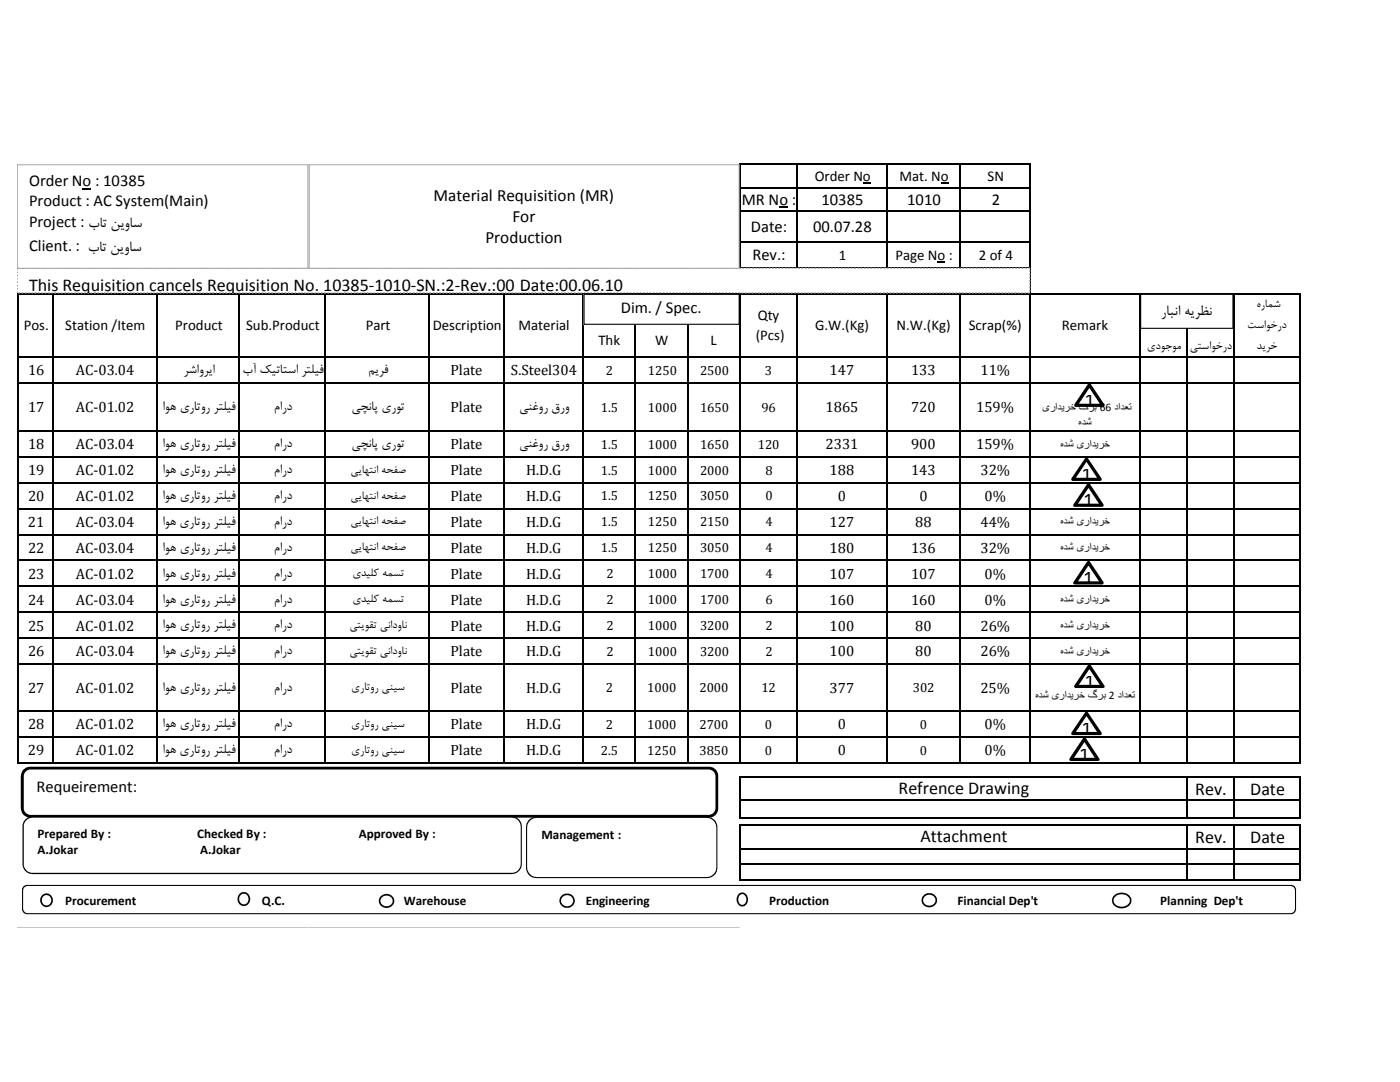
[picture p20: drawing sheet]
<svg xmlns="http://www.w3.org/2000/svg" width="279mm" height="216mm" viewBox="0 0 279 216" stroke-linecap="round" stroke-linejoin="round" font-family="sans-serif">
<defs><g id="words">
<g font-size="3.6">
<text x="5.8" y="58.1">This Requisition cancels Requisition No. 10385‐1010‐SN.:2‐Rev.:00 Date:00.06.10</text>
<text x="216.4" y="81.1">1</text>
<text x="215.8" y="95.8">1</text>
<text x="216.2" y="101">1</text>
<text x="216.2" y="116.5">1</text>
<text x="216.4" y="137.2">1</text>
<text x="215.8" y="146.6">1</text>
<text x="215.4" y="151.7">1</text>
<text x="179.3" y="158.4">Refrence Drawing</text>
<text x="238.5" y="158.6">Rev.</text>
<text x="249.5" y="158.6">Date</text>
<text x="183.7" y="168">Attachment</text>
<text x="238.5" y="168.2">Rev.</text>
<text x="249.5" y="168.2">Date</text>
</g>
<g font-size="3.4">
<text x="86.5" y="40.2">Material Requisition (MR)</text>
<text x="102.3" y="44.4">For</text>
<text x="96.9" y="48.6">Production</text>
</g>
<g font-size="3.3">
<text x="5.8" y="37.2">Order No : 10385</text>
<text x="5.8" y="41.1">Product : AC System(Main)</text>
<text x="148" y="40.9">MR No :</text>
<text x="164" y="40.9">10385</text>
<text x="181.1" y="40.9">1010</text>
<text x="197.9" y="40.9">2</text>
<text x="5.8" y="45.2">Project : بات نيواس</text>
<text x="149.9" y="46.3">Date:</text>
<text x="162.3" y="46.3">00.07.28</text>
<text x="5.8" y="50.1">Client. : بات نيواس</text>
<text x="150.2" y="51.9">Rev.:</text>
<text x="123.9" y="62.4">Dim. / Spec.</text>
<text x="231.6" y="62.8">رابان ه</text>
<text x="237.7" y="62.8">يرظن</text>
<text x="7.3" y="158">Requeirement:</text>
</g>
<g font-size="3">
<text x="162.6" y="36.1">Order No</text>
<text x="179.5" y="36.1">Mat. No</text>
<text x="197.1" y="36.1">SN</text>
<text x="167.4" y="51.8">1</text>
<text x="178.7" y="51.8">Page No :</text>
<text x="195.4" y="51.8">2 of 4</text>
<text x="4.7" y="65.9">Pos.</text>
<text x="13" y="65.9">Station /Item</text>
<text x="35" y="65.9">Product</text>
<text x="49.1" y="65.9">Sub.Product</text>
<text x="73" y="65.9">Part</text>
<text x="86.4" y="65.9">Description</text>
<text x="103.5" y="65.9">Material</text>
<text x="151.2" y="63.9">Qty</text>
<text x="162.7" y="65.9">G.W.(Kg)</text>
<text x="178.9" y="65.9">N.W.(Kg)</text>
<text x="193.3" y="65.9">Scrap(%)</text>
<text x="211.9" y="65.9">Remark</text>
<text x="119.4" y="68.8">Thk</text>
<text x="130.7" y="68.8">W</text>
<text x="141.8" y="68.8">L</text>
<text x="150.8" y="67.9">(Pcs)</text>
<text x="5.6" y="74.9">16</text>
<text x="15.2" y="74.9">AC‐03.04</text>
<text x="36.6" y="74.5">رشاور اي</text>
<text x="48.4" y="74.5">بآ كيتاتسا رتليف</text>
<text x="73.4" y="74.5">ميرف</text>
<text x="89.9" y="74.9">Plate</text>
<text x="102" y="74.9">S.Steel304</text>
<text x="165.6" y="74.9">147</text>
<text x="181.8" y="74.9">133</text>
<text x="195.7" y="74.9">11%</text>
<text x="5.6" y="82.3">17</text>
<text x="15.2" y="82.3">AC‐01.02</text>
<text x="32.4" y="81.9">اوه يراتور رتليف</text>
<text x="54.7" y="81.9">مارد</text>
<text x="70.1" y="81.9">يچان پ يروت</text>
<text x="89.9" y="82.3">Plate</text>
<text x="103.6" y="81.9">ينغور قرو</text>
<text x="164.8" y="82.3">1865</text>
<text x="181.8" y="82.3">720</text>
<text x="194.8" y="82.3">159%</text>
<text x="5.6" y="89.7">18</text>
<text x="15.2" y="89.7">AC‐03.04</text>
<text x="32.4" y="89.2">اوه يراتور رتليف</text>
<text x="54.7" y="89.2">مارد</text>
<text x="70.1" y="89.2">يچان پ يروت</text>
<text x="89.9" y="89.7">Plate</text>
<text x="103.6" y="89.2">ينغور قرو</text>
<text x="164.8" y="89.7">2331</text>
<text x="181.8" y="89.7">900</text>
<text x="194.8" y="89.7">159%</text>
<text x="5.6" y="94.8">19</text>
<text x="15.2" y="94.8">AC‐01.02</text>
<text x="32.4" y="94.4">اوه يراتور رتليف</text>
<text x="54.7" y="94.4">مارد</text>
<text x="89.9" y="94.8">Plate</text>
<text x="105" y="94.8">H.D.G</text>
<text x="165.6" y="94.8">188</text>
<text x="181.8" y="94.8">143</text>
<text x="195.7" y="94.8">32%</text>
<text x="5.6" y="100">20</text>
<text x="15.2" y="100">AC‐01.02</text>
<text x="32.4" y="99.6">اوه يراتور رتليف</text>
<text x="54.7" y="99.6">مارد</text>
<text x="89.9" y="100">Plate</text>
<text x="105" y="100">H.D.G</text>
<text x="167.2" y="100">0</text>
<text x="183.5" y="100">0</text>
<text x="196.5" y="100">0%</text>
<text x="5.6" y="105.2">21</text>
<text x="15.2" y="105.2">AC‐03.04</text>
<text x="32.4" y="104.7">اوه يراتور رتليف</text>
<text x="54.7" y="104.7">مارد</text>
<text x="89.9" y="105.2">Plate</text>
<text x="105" y="105.2">H.D.G</text>
<text x="165.6" y="105.2">127</text>
<text x="182.7" y="105.2">88</text>
<text x="195.7" y="105.2">44%</text>
<text x="5.6" y="110.3">22</text>
<text x="15.2" y="110.3">AC‐03.04</text>
<text x="32.4" y="109.9">اوه يراتور رتليف</text>
<text x="54.7" y="109.9">مارد</text>
<text x="89.9" y="110.3">Plate</text>
<text x="105" y="110.3">H.D.G</text>
<text x="165.6" y="110.3">180</text>
<text x="181.8" y="110.3">136</text>
<text x="195.7" y="110.3">32%</text>
<text x="5.6" y="115.5">23</text>
<text x="15.2" y="115.5">AC‐01.02</text>
<text x="32.4" y="115.1">اوه يراتور رتليف</text>
<text x="54.7" y="115.1">مارد</text>
<text x="89.9" y="115.5">Plate</text>
<text x="105" y="115.5">H.D.G</text>
<text x="165.6" y="115.5">107</text>
<text x="181.8" y="115.5">107</text>
<text x="196.5" y="115.5">0%</text>
<text x="5.6" y="125.8">25</text>
<text x="5.6" y="120.7">24</text>
<text x="15.2" y="125.8">AC‐01.02</text>
<text x="15.2" y="120.7">AC‐03.04</text>
<text x="32.4" y="125.4">اوه يراتور رتليف</text>
<text x="32.4" y="120.2">اوه يراتور رتليف</text>
<text x="54.7" y="125.4">مارد</text>
<text x="54.7" y="120.2">مارد</text>
<text x="89.9" y="120.6">Plate</text>
<text x="89.9" y="125.8">Plate</text>
<text x="105" y="120.6">H.D.G</text>
<text x="105" y="125.8">H.D.G</text>
<text x="165.6" y="120.6">160</text>
<text x="165.6" y="125.8">100</text>
<text x="181.8" y="120.6">160</text>
<text x="182.7" y="125.8">80</text>
<text x="195.7" y="125.8">26%</text>
<text x="196.5" y="120.6">0%</text>
<text x="5.6" y="131">26</text>
<text x="15.2" y="131">AC‐03.04</text>
<text x="32.4" y="130.6">اوه يراتور رتليف</text>
<text x="54.7" y="130.6">مارد</text>
<text x="89.9" y="131">Plate</text>
<text x="105" y="131">H.D.G</text>
<text x="165.6" y="131">100</text>
<text x="182.7" y="131">80</text>
<text x="195.7" y="131">26%</text>
<text x="32.4" y="137.8">اوه يراتور رتليف</text>
<text x="54.7" y="137.8">مارد</text>
<text x="5.6" y="138.3">27</text>
<text x="15.2" y="138.3">AC‐01.02</text>
<text x="89.9" y="138.3">Plate</text>
<text x="105" y="138.3">H.D.G</text>
<text x="165.6" y="138.3">377</text>
<text x="195.7" y="138.3">25%</text>
<text x="5.6" y="145.5">28</text>
<text x="15.2" y="145.5">AC‐01.02</text>
<text x="32.4" y="145.1">اوه يراتور رتليف</text>
<text x="54.7" y="145.1">مارد</text>
<text x="89.9" y="145.5">Plate</text>
<text x="105" y="145.5">H.D.G</text>
<text x="167.2" y="145.5">0</text>
<text x="196.5" y="145.5">0%</text>
<text x="5.6" y="150.7">29</text>
<text x="15.2" y="150.7">AC‐01.02</text>
<text x="32.4" y="150.3">اوه يراتور رتليف</text>
<text x="54.7" y="150.3">مارد</text>
<text x="89.9" y="150.7">Plate</text>
<text x="105" y="150.7">H.D.G</text>
<text x="167.2" y="150.7">0</text>
<text x="196.5" y="150.7">0%</text>
</g>
<g font-size="2.6">
<text x="248.9" y="65.5">تساوخرد</text>
<text x="250.7" y="61.3">هرامش</text>
<text x="228.9" y="69.6">يدوجوم</text>
<text x="237.5" y="69.6">يتساوخرد</text>
<text x="250.8" y="69.7">ديرخ</text>
<text x="120.9" y="74.8">2</text>
<text x="129.3" y="74.8">1250</text>
<text x="139.7" y="74.8">2500</text>
<text x="152.7" y="74.8">3</text>
<text x="119.9" y="82.1">1.5</text>
<text x="129.3" y="82.1">1000</text>
<text x="139.7" y="82.1">1650</text>
<text x="151.9" y="82.1">96</text>
<text x="119.9" y="89.5">1.5</text>
<text x="129.3" y="89.5">1000</text>
<text x="139.7" y="89.5">1650</text>
<text x="151.2" y="89.5">120</text>
<text x="69.9" y="94.3">يياهتان هحفص</text>
<text x="119.9" y="94.7">1.5</text>
<text x="129.3" y="94.7">1000</text>
<text x="139.7" y="94.7">2000</text>
<text x="152.8" y="94.7">8</text>
<text x="69.9" y="99.5">يياهتان هحفص</text>
<text x="119.9" y="99.9">1.5</text>
<text x="129.3" y="99.9">1250</text>
<text x="139.7" y="99.9">3050</text>
<text x="152.8" y="99.9">0</text>
<text x="69.9" y="104.6">يياهتان هحفص</text>
<text x="119.9" y="105">1.5</text>
<text x="129.3" y="105">1250</text>
<text x="139.7" y="105">2150</text>
<text x="152.8" y="105">4</text>
<text x="69.9" y="109.8">يياهتان هحفص</text>
<text x="119.9" y="110.2">1.5</text>
<text x="129.3" y="110.2">1250</text>
<text x="139.7" y="110.2">3050</text>
<text x="152.8" y="110.2">4</text>
<text x="70.3" y="115">يديلك همست</text>
<text x="121" y="115.4">2</text>
<text x="129.3" y="115.4">1000</text>
<text x="139.7" y="115.4">1700</text>
<text x="152.8" y="115.4">4</text>
<text x="69.7" y="125.3">يتيوقت ياندو نا</text>
<text x="70.3" y="120.1">يديلك همست</text>
<text x="121" y="120.5">2</text>
<text x="121" y="125.7">2</text>
<text x="129.3" y="120.5">1000</text>
<text x="129.3" y="125.7">1000</text>
<text x="139.7" y="120.5">1700</text>
<text x="139.7" y="125.7">3200</text>
<text x="152.8" y="120.5">6</text>
<text x="152.8" y="125.7">2</text>
<text x="69.7" y="130.5">يتيوقت ياندو نا</text>
<text x="121" y="130.9">2</text>
<text x="129.3" y="130.9">1000</text>
<text x="139.7" y="130.9">3200</text>
<text x="152.8" y="130.9">2</text>
<text x="70.1" y="137.8">يراتور ينيس</text>
<text x="120.9" y="138.1">2</text>
<text x="129.2" y="138.1">1000</text>
<text x="139.6" y="138.1">2000</text>
<text x="151.9" y="138.1">12</text>
<text x="182.2" y="138.1">302</text>
<text x="70.1" y="145">يراتور ينيس</text>
<text x="120.9" y="145.4">2</text>
<text x="129.2" y="145.4">1000</text>
<text x="139.6" y="145.4">2700</text>
<text x="152.7" y="145.4">0</text>
<text x="183.6" y="145.4">0</text>
<text x="70.1" y="150.2">يراتور ينيس</text>
<text x="119.9" y="150.6">2.5</text>
<text x="129.2" y="150.6">1250</text>
<text x="139.6" y="150.6">3850</text>
<text x="152.7" y="150.6">0</text>
<text x="183.6" y="150.6">0</text>
<text x="7.5" y="167.3">Prepared By :</text>
<text x="39.4" y="167.3">Checked By :</text>
<text x="71.6" y="167.3">Approved By :</text>
<text x="108" y="167.3">Management :</text>
<text x="7.5" y="170.5">A.Jokar</text>
<text x="39.9" y="170.5">A.Jokar</text>
<text x="13" y="180.6">Procurement</text>
<text x="52.3" y="180.6">Q.C.</text>
<text x="80.6" y="180.6">Warehouse</text>
<text x="116.9" y="180.6">Engineering</text>
<text x="153.5" y="180.6">Production</text>
<text x="191.1" y="180.6">Financial Dep't</text>
<text x="231.6" y="180.6">Planning Dep't</text>
</g>
<g font-size="2.3">
<text x="208.1" y="82">یراديرخ گرب 66 دادعت</text>
<text x="211.6" y="89.3">هدش یراديرخ</text>
<text x="215.3" y="85">هدش</text>
<text x="211.6" y="104.8">هدش یراديرخ</text>
<text x="211.6" y="110">هدش یراديرخ</text>
<text x="211.6" y="120.3">هدش یراديرخ</text>
<text x="211.6" y="125.5">هدش یراديرخ</text>
<text x="211.6" y="130.6">هدش یراديرخ</text>
<text x="206.6" y="139.5">هدش یراديرخ گرب 2 دادعت</text>
</g>
</g></defs>
<path d="M172.2 36.4h1.6v.3h-1.6zM187.8 36.4h1.6v.3h-1.6zM155.5 41.3h1.8v.2h-1.8zM187.1 52.2h1.6v.2h-1.6z" fill="#000"/>
<g fill="none" stroke="#000" stroke-width=".3">
<path d="M147.6 32.6v21M147.8 32.7h58M147.8 37.4h58M159.1 32.9v20.7M177 32.9v20.7M191.6 32.9v20.7M205.6 32.9v119.5M3.6 58.4v94M3.7 58.6h255.9M10.6 58.7v93.7M31.4 58.7v93.7M47.8 58.7v93.7"/>
<path d="M64.9 58.7v93.7M85.7 58.7v93.7M100.5 58.7v93.7M116.4 58.7v93.7M126.8 58.7v93.7M137.2 58.7v93.7M147.6 58.7v93.7M147.8 42.1h58M147.8 48.2h58M147.8 53.4h58M159.1 58.7v93.7M177 58.7v93.7"/>
<path d="M191.6 58.7v93.7M227.5 58.7v93.7M236.8 58.7v93.7M246.2 58.7v93.7M259.4 58.7v93.7M3.7 71.2h255.9M3.7 76.4h255.9M3.7 86h255.9M3.7 91.2h255.9M3.7 96.3h255.9M3.7 101.5h255.9M3.7 106.7h255.9"/>
<path d="M3.7 111.8h255.9M3.7 117h255.9M3.7 122.2h255.9M3.7 127.3h255.9M3.7 132.5h255.9M3.7 141.9h255.9M3.7 147h255.9M3.7 152.2h255.9M147.6 154.9v8.5M147.8 155h111.8M147.8 159.7h111.8M236.8 155.2v8.2"/>
<path d="M246.2 155.2v8.2M259.4 155.2v8.2M147.6 164.5v11.3M147.8 163.2h111.8M147.8 164.6h111.8M147.8 169.3h111.8M147.8 172.4h111.8M147.8 175.6h111.8M236.8 164.8v11M246.2 164.8v11M259.4 164.8v11"/>
</g>
<path d="M3.4 53.5h202.1v4.9h-202.1z" fill="#fff"/>
<path d="M3.4 58.1h.2v.3h-.2zM3.4 57.4h.2v.4h-.2zM3.4 56.8h.2v.3h-.2zM3.4 56.1h.2v.4h-.2zM3.4 55.5h.2v.3h-.2zM3.4 54.8h.2v.4h-.2zM3.4 54.2h.2v.3h-.2zM3.4 53.4v.3l.2-.2v.3h-.2zM3.8 53.4h.3v.3h-.3zM4.4 53.4h.4v.3h-.4zM5.1 53.4h.3v.3h-.3zM5.8 53.4h.3v.3h-.3zM6.4 53.4h.3v.3h-.3zM7.1 53.4h.3v.3h-.3zM7.7 53.4h.3v.3h-.3zM8.4 53.4h.3v.3h-.3zM9 53.4h.4v.3h-.4zM9.7 53.4h.3v.3h-.3zM10.3 53.4h.4v.3h-.4zM11 53.4h.3v.3h-.3zM11.6 53.4h.4v.3h-.4zM12.3 53.4h.4v.3h-.4zM13 53.4h.3v.3h-.3zM13.6 53.4h.4v.3h-.4zM14.3 53.4h.3v.3h-.3zM14.9 53.4h.4v.3h-.4zM15.6 53.4h.3v.3h-.3zM16.3 53.4h.3v.3h-.3zM16.9 53.4h.3v.3h-.3zM17.6 53.4h.3v.3h-.3zM18.2 53.4h.3v.3h-.3zM18.9 53.4h.3v.3h-.3zM19.5 53.4h.4v.3h-.4zM20.2 53.4h.3v.3h-.3zM20.8 53.4h.4v.3h-.4zM21.5 53.4h.3v.3h-.3zM22.1 53.4h.4v.3h-.4zM22.8 53.4h.4v.3h-.4zM23.5 53.4h.3v.3h-.3zM24.1 53.4h.4v.3h-.4zM24.8 53.4h.3v.3h-.3zM25.4 53.4h.4v.3h-.4zM26.1 53.4h.3v.3h-.3zM26.8 53.4h.3v.3h-.3zM27.4 53.4h.3v.3h-.3zM28.1 53.4h.3v.3h-.3zM28.7 53.4h.3v.3h-.3zM29.4 53.4h.3v.3h-.3zM30 53.4h.4v.3h-.4zM30.7 53.4h.3v.3h-.3zM31.3 53.4h.4v.3h-.4zM32 53.4h.3v.3h-.3zM32.6 53.4h.4v.3h-.4zM33.3 53.4h.4v.3h-.4zM34 53.4h.3v.3h-.3zM34.6 53.4h.4v.3h-.4zM35.3 53.4h.3v.3h-.3zM35.9 53.4h.4v.3h-.4zM36.6 53.4h.3v.3h-.3zM37.3 53.4h.3v.3h-.3zM37.9 53.4h.3v.3h-.3zM38.6 53.4h.3v.3h-.3zM39.2 53.4h.3v.3h-.3zM39.9 53.4h.3v.3h-.3zM40.5 53.4h.4v.3h-.4zM41.2 53.4h.3v.3h-.3zM41.8 53.4h.4v.3h-.4zM42.5 53.4h.3v.3h-.3zM43.1 53.4h.4v.3h-.4zM43.8 53.4h.4v.3h-.4zM44.4 53.4h.4v.3h-.4zM45.1 53.4h.4v.3h-.4zM45.8 53.4h.3v.3h-.3zM46.4 53.4h.4v.3h-.4zM47.1 53.4h.3v.3h-.3zM47.8 53.4h.3v.3h-.3zM48.4 53.4h.3v.3h-.3zM49.1 53.4h.3v.3h-.3zM49.7 53.4h.3v.3h-.3zM50.4 53.4h.3v.3h-.3zM51 53.4h.4v.3h-.4zM51.7 53.4h.3v.3h-.3zM52.3 53.4h.4v.3h-.4zM53 53.4h.3v.3h-.3zM53.6 53.4h.4v.3h-.4zM54.3 53.4h.4v.3h-.4zM54.9 53.4h.4v.3h-.4zM55.6 53.4h.4v.3h-.4zM56.3 53.4h.3v.3h-.3zM56.9 53.4h.4v.3h-.4zM57.6 53.4h.3v.3h-.3zM58.3 53.4h.3v.3h-.3zM58.9 53.4h.3v.3h-.3zM59.6 53.4h.3v.3h-.3zM60.2 53.4h.3v.3h-.3zM60.9 53.4h.3v.3h-.3zM61.5 53.4h.3v.3h-.3zM62.2 53.4h.3v.3h-.3zM62.8 53.4h.4v.3h-.4zM63.5 53.4h.3v.3h-.3zM64.1 53.4h.4v.3h-.4zM64.8 53.4h.4v.3h-.4zM65.4 53.4h.4v.3h-.4zM66.1 53.4h.4v.3h-.4zM66.8 53.4h.3v.3h-.3zM67.4 53.4h.4v.3h-.4zM68.1 53.4h.3v.3h-.3zM68.7 53.4h.4v.3h-.4zM69.4 53.4h.3v.3h-.3zM70.1 53.4h.3v.3h-.3zM70.7 53.4h.3v.3h-.3zM71.4 53.4h.3v.3h-.3zM72 53.4h.3v.3h-.3zM72.7 53.4h.3v.3h-.3zM73.3 53.4h.4v.3h-.4zM74 53.4h.3v.3h-.3zM74.6 53.4h.4v.3h-.4zM75.3 53.4h.3v.3h-.3zM75.9 53.4h.4v.3h-.4zM76.6 53.4h.4v.3h-.4zM77.3 53.4h.3v.3h-.3zM77.9 53.4h.4v.3h-.4zM78.6 53.4h.3v.3h-.3zM79.2 53.4h.4v.3h-.4zM79.9 53.4h.3v.3h-.3zM80.6 53.4h.3v.3h-.3zM81.2 53.4h.3v.3h-.3zM81.9 53.4h.3v.3h-.3zM82.5 53.4h.3v.3h-.3zM83.2 53.4h.3v.3h-.3zM83.8 53.4h.4v.3h-.4zM84.5 53.4h.3v.3h-.3zM85.1 53.4h.4v.3h-.4zM85.8 53.4h.3v.3h-.3zM86.4 53.4h.4v.3h-.4zM87.1 53.4h.4v.3h-.4zM87.8 53.4h.3v.3h-.3zM88.4 53.4h.4v.3h-.4zM89.1 53.4h.3v.3h-.3zM89.7 53.4h.4v.3h-.4zM90.4 53.4h.3v.3h-.3zM91.1 53.4h.3v.3h-.3zM91.7 53.4h.3v.3h-.3zM92.4 53.4h.3v.3h-.3zM93 53.4h.3v.3h-.3zM93.7 53.4h.3v.3h-.3zM94.3 53.4h.4v.3h-.4zM95 53.4h.3v.3h-.3zM95.6 53.4h.4v.3h-.4zM96.3 53.4h.3v.3h-.3zM96.9 53.4h.4v.3h-.4zM97.6 53.4h.4v.3h-.4zM98.3 53.4h.3v.3h-.3zM98.9 53.4h.4v.3h-.4zM99.6 53.4h.3v.3h-.3zM100.2 53.4h.4v.3h-.4zM100.9 53.4h.3v.3h-.3zM101.6 53.4h.3v.3h-.3zM102.2 53.4h.3v.3h-.3zM102.9 53.4h.3v.3h-.3zM103.5 53.4h.3v.3h-.3zM104.2 53.4h.3v.3h-.3zM104.8 53.4h.4v.3h-.4zM105.5 53.4h.3v.3h-.3zM106.1 53.4h.4v.3h-.4zM106.8 53.4h.3v.3h-.3zM107.4 53.4h.4v.3h-.4zM108.1 53.4h.4v.3h-.4zM108.8 53.4h.3v.3h-.3zM109.4 53.4h.4v.3h-.4zM110.1 53.4h.3v.3h-.3zM110.7 53.4h.4v.3h-.4zM111.4 53.4h.3v.3h-.3zM112.1 53.4h.3v.3h-.3zM112.7 53.4h.3v.3h-.3zM113.4 53.4h.3v.3h-.3zM114 53.4h.3v.3h-.3zM114.7 53.4h.3v.3h-.3zM115.3 53.4h.4v.3h-.4zM116 53.4h.3v.3h-.3zM116.6 53.4h.4v.3h-.4zM117.3 53.4h.3v.3h-.3zM117.9 53.4h.4v.3h-.4zM118.6 53.4h.4v.3h-.4zM119.3 53.4h.3v.3h-.3zM119.9 53.4h.4v.3h-.4zM120.6 53.4h.3v.3h-.3zM121.2 53.4h.4v.3h-.4zM121.9 53.4h.3v.3h-.3zM122.6 53.4h.3v.3h-.3zM123.2 53.4h.3v.3h-.3zM123.9 53.4h.3v.3h-.3zM124.5 53.4h.3v.3h-.3zM125.2 53.4h.3v.3h-.3zM125.8 53.4h.4v.3h-.4zM126.5 53.4h.3v.3h-.3zM127.1 53.4h.4v.3h-.4zM127.8 53.4h.3v.3h-.3zM128.4 53.4h.4v.3h-.4zM129.1 53.4h.4v.3h-.4zM129.8 53.4h.3v.3h-.3zM130.4 53.4h.4v.3h-.4zM131.1 53.4h.3v.3h-.3zM131.7 53.4h.4v.3h-.4zM132.4 53.4h.3v.3h-.3zM133.1 53.4h.3v.3h-.3zM133.7 53.4h.3v.3h-.3zM134.4 53.4h.3v.3h-.3zM135 53.4h.3v.3h-.3zM135.7 53.4h.3v.3h-.3zM136.3 53.4h.4v.3h-.4zM137 53.4h.3v.3h-.3zM137.6 53.4h.4v.3h-.4zM138.3 53.4h.3v.3h-.3zM138.9 53.4h.4v.3h-.4zM139.6 53.4h.4v.3h-.4zM140.3 53.4h.3v.3h-.3zM140.9 53.4h.4v.3h-.4zM141.6 53.4h.3v.3h-.3zM142.2 53.4h.4v.3h-.4zM142.9 53.4h.3v.3h-.3zM143.6 53.4h.3v.3h-.3zM144.2 53.4h.3v.3h-.3zM144.9 53.4h.3v.3h-.3zM145.5 53.4h.3v.3h-.3zM146.2 53.4h.3v.3h-.3zM146.8 53.4h.4v.3h-.4zM147.5 53.4h.3v.3h-.3zM148.1 53.4h.4v.3h-.4zM148.8 53.4h.3v.3h-.3zM149.4 53.4h.4v.3h-.4zM150.1 53.4h.4v.3h-.4zM150.7 53.4h.4v.3h-.4zM151.4 53.4h.4v.3h-.4zM152.1 53.4h.3v.3h-.3zM152.7 53.4h.4v.3h-.4zM153.4 53.4h.3v.3h-.3zM154.1 53.4h.3v.3h-.3zM154.7 53.4h.3v.3h-.3zM155.4 53.4h.3v.3h-.3zM156 53.4h.3v.3h-.3zM156.7 53.4h.3v.3h-.3zM157.3 53.4h.3v.3h-.3zM158 53.4h.3v.3h-.3zM158.6 53.4h.4v.3h-.4zM159.3 53.4h.3v.3h-.3zM159.9 53.4h.4v.3h-.4zM160.6 53.4h.4v.3h-.4zM161.2 53.4h.4v.3h-.4zM161.9 53.4h.4v.3h-.4zM162.6 53.4h.3v.3h-.3zM163.2 53.4h.4v.3h-.4zM163.9 53.4h.3v.3h-.3zM164.5 53.4h.4v.3h-.4zM165.2 53.4h.3v.3h-.3zM165.9 53.4h.3v.3h-.3zM166.5 53.4h.3v.3h-.3zM167.2 53.4h.3v.3h-.3zM167.8 53.4h.3v.3h-.3zM168.5 53.4h.3v.3h-.3zM169.1 53.4h.4v.3h-.4zM169.8 53.4h.3v.3h-.3zM170.4 53.4h.4v.3h-.4zM171.1 53.4h.3v.3h-.3zM171.7 53.4h.4v.3h-.4zM172.4 53.4h.4v.3h-.4zM173.1 53.4h.3v.3h-.3zM173.7 53.4h.4v.3h-.4zM174.4 53.4h.3v.3h-.3zM175 53.4h.4v.3h-.4zM175.7 53.4h.3v.3h-.3zM176.4 53.4h.3v.3h-.3zM177 53.4h.3v.3h-.3zM177.7 53.4h.3v.3h-.3zM178.3 53.4h.3v.3h-.3zM179 53.4h.3v.3h-.3zM179.6 53.4h.4v.3h-.4zM180.3 53.4h.3v.3h-.3zM180.9 53.4h.4v.3h-.4zM181.6 53.4h.3v.3h-.3zM182.2 53.4h.4v.3h-.4zM182.9 53.4h.4v.3h-.4zM183.6 53.4h.3v.3h-.3zM184.2 53.4h.4v.3h-.4zM184.9 53.4h.3v.3h-.3zM185.5 53.4h.4v.3h-.4zM186.2 53.4h.3v.3h-.3zM186.9 53.4h.3v.3h-.3zM187.5 53.4h.3v.3h-.3zM188.2 53.4h.3v.3h-.3zM188.8 53.4h.3v.3h-.3zM189.5 53.4h.3v.3h-.3zM190.1 53.4h.4v.3h-.4zM190.8 53.4h.3v.3h-.3zM191.4 53.4h.4v.3h-.4zM192.1 53.4h.3v.3h-.3zM192.7 53.4h.4v.3h-.4zM193.4 53.4h.4v.3h-.4zM194.1 53.4h.3v.3h-.3zM194.7 53.4h.4v.3h-.4zM195.4 53.4h.3v.3h-.3zM196 53.4h.4v.3h-.4zM196.7 53.4h.3v.3h-.3zM197.4 53.4h.3v.3h-.3zM198 53.4h.3v.3h-.3zM198.7 53.4h.3v.3h-.3zM199.3 53.4h.3v.3h-.3zM200 53.4h.3v.3h-.3zM200.6 53.4h.4v.3h-.4zM201.3 53.4h.3v.3h-.3zM201.9 53.4h.4v.3h-.4zM202.6 53.4h.3v.3h-.3zM203.2 53.4h.4v.3h-.4zM203.9 53.4h.4v.3h-.4zM204.6 53.4h.3v.3h-.3zM205.2 53.4h.4l.1 .2-.3-.1 .1 .2h-.3zM205.4 53.9h.3v.3h-.3zM205.4 54.6h.3v.3h-.3zM205.4 55.2h.3v.3h-.3zM205.4 55.9h.3v.3h-.3zM205.4 56.5h.3v.4h-.3zM205.4 57.2h.3v.3h-.3zM205.4 57.8h.3v.4h-.3zM205.1 58.3h.3v.3h-.3zM204.5 58.3h.3v.3h-.3zM203.8 58.3h.3v.3h-.3zM203.2 58.3h.3v.3h-.3zM202.5 58.3h.3v.3h-.3zM201.8 58.3h.3v.3h-.3zM201.2 58.3h.3v.3h-.3zM200.5 58.3h.3v.3h-.3zM199.9 58.3h.3v.3h-.3zM199.2 58.3h.3v.3h-.3zM198.5 58.3h.4v.3h-.4zM197.9 58.3h.3v.3h-.3zM197.2 58.3h.4v.3h-.4zM196.6 58.3h.3v.3h-.3zM195.9 58.3h.4v.3h-.4zM195.3 58.3h.3v.3h-.3zM194.6 58.3h.3v.3h-.3zM194 58.3h.3v.3h-.3zM193.3 58.3h.3v.3h-.3zM192.7 58.3h.3v.3h-.3zM192 58.3h.3v.3h-.3zM191.3 58.3h.3v.3h-.3zM190.7 58.3h.3v.3h-.3zM190 58.3h.3v.3h-.3zM189.4 58.3h.3v.3h-.3zM188.7 58.3h.3v.3h-.3zM188 58.3h.4v.3h-.4zM187.4 58.3h.3v.3h-.3zM186.7 58.3h.4v.3h-.4zM186.1 58.3h.3v.3h-.3zM185.4 58.3h.4v.3h-.4zM184.8 58.3h.3v.3h-.3zM184.1 58.3h.3v.3h-.3zM183.5 58.3h.3v.3h-.3zM182.8 58.3h.3v.3h-.3zM182.2 58.3h.3v.3h-.3zM181.5 58.3h.3v.3h-.3zM180.8 58.3h.3v.3h-.3zM180.2 58.3h.3v.3h-.3zM179.5 58.3h.3v.3h-.3zM178.9 58.3h.3v.3h-.3zM178.2 58.3h.3v.3h-.3zM177.5 58.3h.4v.3h-.4zM176.9 58.3h.3v.3h-.3zM176.2 58.3h.4v.3h-.4zM175.6 58.3h.3v.3h-.3zM174.9 58.3h.4v.3h-.4zM174.3 58.3h.3v.3h-.3zM173.6 58.3h.3v.3h-.3zM173 58.3h.3v.3h-.3zM172.3 58.3h.3v.3h-.3zM171.7 58.3h.3v.3h-.3zM171 58.3h.3v.3h-.3zM170.3 58.3h.3v.3h-.3zM169.7 58.3h.3v.3h-.3zM169 58.3h.3v.3h-.3zM168.4 58.3h.3v.3h-.3zM167.7 58.3h.3v.3h-.3zM167 58.3h.4v.3h-.4zM166.4 58.3h.3v.3h-.3zM165.7 58.3h.4v.3h-.4zM165.1 58.3h.3v.3h-.3zM164.4 58.3h.4v.3h-.4zM163.8 58.3h.3v.3h-.3zM163.1 58.3h.3v.3h-.3zM162.5 58.3h.3v.3h-.3zM161.8 58.3h.3v.3h-.3zM161.2 58.3h.3v.3h-.3zM160.5 58.3h.3v.3h-.3zM159.9 58.3h.2v.3h-.2zM159.2 58.3h.3v.3h-.3zM158.5 58.3h.3v.3h-.3zM157.9 58.3h.3v.3h-.3zM157.2 58.3h.3v.3h-.3zM156.5 58.3h.4v.3h-.4zM155.9 58.3h.3v.3h-.3zM155.2 58.3h.4v.3h-.4zM154.6 58.3h.3v.3h-.3zM153.9 58.3h.4v.3h-.4zM153.3 58.3h.3v.3h-.3zM152.6 58.3h.4v.3h-.4zM152 58.3h.3v.3h-.3zM151.3 58.3h.3v.3h-.3zM150.7 58.3h.3v.3h-.3zM150 58.3h.3v.3h-.3zM149.4 58.3h.2v.3h-.2zM148.7 58.3h.3v.3h-.3zM148 58.3h.3v.3h-.3zM147.4 58.3h.3v.3h-.3zM146.7 58.3h.3v.3h-.3zM146 58.3h.4v.3h-.4zM145.4 58.3h.3v.3h-.3zM144.7 58.3h.4v.3h-.4zM144.1 58.3h.3v.3h-.3zM143.4 58.3h.4v.3h-.4zM142.8 58.3h.3v.3h-.3zM142.1 58.3h.4v.3h-.4zM141.5 58.3h.3v.3h-.3zM140.8 58.3h.3v.3h-.3zM140.2 58.3h.3v.3h-.3zM139.5 58.3h.3v.3h-.3zM138.9 58.3h.2v.3h-.2zM138.2 58.3h.3v.3h-.3zM137.5 58.3h.3v.3h-.3zM136.9 58.3h.3v.3h-.3zM136.2 58.3h.3v.3h-.3zM135.6 58.3h.3v.3h-.3zM134.9 58.3h.3v.3h-.3zM134.2 58.3h.4v.3h-.4zM133.6 58.3h.3v.3h-.3zM132.9 58.3h.4v.3h-.4zM132.3 58.3h.3v.3h-.3zM131.6 58.3h.4v.3h-.4zM131 58.3h.3v.3h-.3zM130.3 58.3h.3v.3h-.3zM129.7 58.3h.3v.3h-.3zM129 58.3h.3v.3h-.3zM128.4 58.3h.3v.3h-.3zM127.7 58.3h.3v.3h-.3zM127 58.3h.3v.3h-.3zM126.4 58.3h.3v.3h-.3zM125.7 58.3h.3v.3h-.3zM125.1 58.3h.3v.3h-.3zM124.4 58.3h.3v.3h-.3zM123.7 58.3h.4v.3h-.4zM123.1 58.3h.3v.3h-.3zM122.4 58.3h.4v.3h-.4zM121.8 58.3h.3v.3h-.3zM121.1 58.3h.4v.3h-.4zM120.5 58.3h.3v.3h-.3zM119.8 58.3h.3v.3h-.3zM119.2 58.3h.3v.3h-.3zM118.5 58.3h.3v.3h-.3zM117.9 58.3h.3v.3h-.3zM117.2 58.3h.3v.3h-.3zM116.5 58.3h.3v.3h-.3zM115.9 58.3h.3v.3h-.3zM115.2 58.3h.3v.3h-.3zM114.6 58.3h.3v.3h-.3zM113.9 58.3h.3v.3h-.3zM113.2 58.3h.4v.3h-.4zM112.6 58.3h.3v.3h-.3zM111.9 58.3h.4v.3h-.4zM111.3 58.3h.3v.3h-.3zM110.6 58.3h.4v.3h-.4zM110 58.3h.3v.3h-.3zM109.3 58.3h.3v.3h-.3zM108.7 58.3h.3v.3h-.3zM108 58.3h.3v.3h-.3zM107.4 58.3h.3v.3h-.3zM106.7 58.3h.3v.3h-.3zM106 58.3h.3v.3h-.3zM105.4 58.3h.3v.3h-.3zM104.7 58.3h.3v.3h-.3zM104.1 58.3h.3v.3h-.3zM103.4 58.3h.3v.3h-.3zM102.7 58.3h.4v.3h-.4zM102.1 58.3h.3v.3h-.3zM101.4 58.3h.4v.3h-.4zM100.8 58.3h.3v.3h-.3zM100.1 58.3h.4v.3h-.4zM99.5 58.3h.3v.3h-.3zM98.8 58.3h.3v.3h-.3zM98.2 58.3h.3v.3h-.3zM97.5 58.3h.3v.3h-.3zM96.9 58.3h.3v.3h-.3zM96.2 58.3h.3v.3h-.3zM95.5 58.3h.3v.3h-.3zM94.9 58.3h.3v.3h-.3zM94.2 58.3h.3v.3h-.3zM93.6 58.3h.3v.3h-.3zM92.9 58.3h.3v.3h-.3zM92.2 58.3h.4v.3h-.4zM91.6 58.3h.3v.3h-.3zM90.9 58.3h.4v.3h-.4zM90.3 58.3h.3v.3h-.3zM89.6 58.3h.4v.3h-.4zM89 58.3h.3v.3h-.3zM88.3 58.3h.3v.3h-.3zM87.7 58.3h.3v.3h-.3zM87 58.3h.3v.3h-.3zM86.4 58.3h.3v.3h-.3zM85.7 58.3h.3v.3h-.3zM85 58.3h.3v.3h-.3zM84.4 58.3h.3v.3h-.3zM83.7 58.3h.3v.3h-.3zM83.1 58.3h.3v.3h-.3zM82.4 58.3h.3v.3h-.3zM81.7 58.3h.4v.3h-.4zM81.1 58.3h.3v.3h-.3zM80.4 58.3h.4v.3h-.4zM79.8 58.3h.3v.3h-.3zM79.1 58.3h.4v.3h-.4zM78.5 58.3h.3v.3h-.3zM77.8 58.3h.3v.3h-.3zM77.2 58.3h.3v.3h-.3zM76.5 58.3h.3v.3h-.3zM75.9 58.3h.3v.3h-.3zM75.2 58.3h.3v.3h-.3zM74.5 58.3h.3v.3h-.3zM73.9 58.3h.3v.3h-.3zM73.2 58.3h.3v.3h-.3zM72.6 58.3h.3v.3h-.3zM71.9 58.3h.3v.3h-.3zM71.2 58.3h.4v.3h-.4zM70.6 58.3h.3v.3h-.3zM69.9 58.3h.4v.3h-.4zM69.3 58.3h.3v.3h-.3zM68.6 58.3h.4v.3h-.4zM68 58.3h.3v.3h-.3zM67.3 58.3h.3v.3h-.3zM66.7 58.3h.3v.3h-.3zM66 58.3h.3v.3h-.3zM65.4 58.3h.3v.3h-.3zM64.7 58.3h.3v.3h-.3zM64.1 58.3h.2v.3h-.2zM63.4 58.3h.3v.3h-.3zM62.7 58.3h.3v.3h-.3zM62.1 58.3h.3v.3h-.3zM61.4 58.3h.3v.3h-.3zM60.7 58.3h.4v.3h-.4zM60.1 58.3h.3v.3h-.3zM59.4 58.3h.4v.3h-.4zM58.8 58.3h.3v.3h-.3zM58.1 58.3h.4v.3h-.4zM57.5 58.3h.3v.3h-.3zM56.8 58.3h.3v.3h-.3zM56.2 58.3h.3v.3h-.3zM55.5 58.3h.3v.3h-.3zM54.9 58.3h.3v.3h-.3zM54.2 58.3h.3v.3h-.3zM53.6 58.3h.2v.3h-.2zM52.9 58.3h.3v.3h-.3zM52.2 58.3h.3v.3h-.3zM51.6 58.3h.3v.3h-.3zM50.9 58.3h.3v.3h-.3zM50.2 58.3h.4v.3h-.4zM49.6 58.3h.3v.3h-.3zM48.9 58.3h.4v.3h-.4zM48.3 58.3h.3v.3h-.3zM47.6 58.3h.4v.3h-.4zM47 58.3h.3v.3h-.3zM46.3 58.3h.4v.3h-.4zM45.7 58.3h.3v.3h-.3zM45 58.3h.3v.3h-.3zM44.4 58.3h.3v.3h-.3zM43.7 58.3h.3v.3h-.3zM43.1 58.3h.2v.3h-.2zM42.4 58.3h.3v.3h-.3zM41.7 58.3h.3v.3h-.3zM41.1 58.3h.3v.3h-.3zM40.4 58.3h.3v.3h-.3zM39.8 58.3h.3v.3h-.3zM39.1 58.3h.3v.3h-.3zM38.4 58.3h.4v.3h-.4zM37.8 58.3h.3v.3h-.3zM37.1 58.3h.4v.3h-.4zM36.5 58.3h.3v.3h-.3zM35.8 58.3h.4v.3h-.4zM35.2 58.3h.3v.3h-.3zM34.5 58.3h.3v.3h-.3zM33.9 58.3h.3v.3h-.3zM33.2 58.3h.3v.3h-.3zM32.6 58.3h.3v.3h-.3zM31.9 58.3h.3v.3h-.3zM31.2 58.3h.3v.3h-.3zM30.6 58.3h.3v.3h-.3zM29.9 58.3h.3v.3h-.3zM29.3 58.3h.3v.3h-.3zM28.6 58.3h.3v.3h-.3zM27.9 58.3h.4v.3h-.4zM27.3 58.3h.3v.3h-.3zM26.6 58.3h.4v.3h-.4zM26 58.3h.3v.3h-.3zM25.3 58.3h.4v.3h-.4zM24.7 58.3h.3v.3h-.3zM24 58.3h.3v.3h-.3zM23.4 58.3h.3v.3h-.3zM22.7 58.3h.3v.3h-.3zM22.1 58.3h.3v.3h-.3zM21.4 58.3h.3v.3h-.3zM20.7 58.3h.3v.3h-.3zM20.1 58.3h.3v.3h-.3zM19.4 58.3h.3v.3h-.3zM18.8 58.3h.3v.3h-.3zM18.1 58.3h.3v.3h-.3zM17.4 58.3h.4v.3h-.4zM16.8 58.3h.3v.3h-.3zM16.1 58.3h.4v.3h-.4zM15.5 58.3h.3v.3h-.3zM14.8 58.3h.4v.3h-.4zM14.2 58.3h.3v.3h-.3zM13.5 58.3h.3v.3h-.3zM12.9 58.3h.3v.3h-.3zM12.2 58.3h.3v.3h-.3zM11.6 58.3h.3v.3h-.3zM10.9 58.3h.3v.3h-.3zM10.2 58.3h.3v.3h-.3zM9.6 58.3h.3v.3h-.3zM8.9 58.3h.3v.3h-.3zM8.3 58.3h.3v.3h-.3zM7.6 58.3h.3v.3h-.3zM6.9 58.3h.4v.3h-.4zM6.3 58.3h.3v.3h-.3zM5.6 58.3h.4v.3h-.4zM5 58.3h.3v.3h-.3zM4.3 58.3h.4v.3h-.4zM3.7 58.3h.3v.3h-.3z" fill="#a6a6a6"/>
<path d="M3.4 32.9h58v20.6h-58z" fill="#fff"/>
<path d="M3.4 32.8h58.1v20.8h-58.1zM3.4 33l.2-.1v20.6l-.2-.1h58l-.1 .1v-20.6l.1 .1z" fill="#a6a6a6"/>
<path d="M16.5 37.5h1.7v.3h-1.7z" fill="#000"/>
<path d="M61.7 32.9h85.8v20.6h-85.8z" fill="#fff"/>
<path d="M61.6 32.8h85.9l.1 .1v20.6l-.1 .1h-85.8zM61.7 33l.1-.1v20.6l-.1-.1h85.8l-.1 .1v-20.6l.1 .1z" fill="#a6a6a6"/>
<path d="M227.6 58.7h18.4v6.8h-18.4z" fill="#fff"/>
<path d="M227.5 58.6h18.5l.2 .1-.1 6.9h-18.5l-.1-.1zM227.6 58.8l.2-.1v6.8l-.2-.1h18.4v.1v-6.8v.1z" fill="#000"/>
<path d="M116.5 58.7h31v6h-31z" fill="#fff"/>
<path d="M116.5 58.6h31l.1 .1v6l-31.1 .1-.1-.1zM116.5 58.8l.2-.1v6l-.2-.1h31l-.1 .1v-6l.1 .1z" fill="#000"/>
<path d="M4.9 153.7l.7-.4 .5-.1h135.4a1.57 1.57 0 0 1 1.5 1.7v6.4a1.54 1.54 0 0 1-1.5 1.6h-135.4a1.58 1.58 0 0 1-1.7-1.6v-6.4l.1-.5z" fill-rule="evenodd" fill="#fff"/>
<path d="M4.7 153.5l.6-.4 .5-.1h136.1a1.84 1.84 0 0 1 1.4 1.5v7.2a1.84 1.84 0 0 1-1.4 1.4h-136.2a1.74 1.74 0 0 1-1.5-1.4l-.1-6.8 .2-.8zM5.2 153.9l-.5 .7v6.9l.6 .9 .6 .2h135.7l.8-.4 .4-.8v-6.7l-.4-.7-.8-.5h-135.7z" fill="#000"/>
<path d="M5.2 163.6l.8-.5 .5-.1h95.7a1.86 1.86 0 0 1 1.8 1.9v7.5a1.86 1.86 0 0 1-1.8 1.9h-95.7a1.89 1.89 0 0 1-1.9-1.9v-7.5l.1-.5z" fill-rule="evenodd" fill="#fff"/>
<path d="M5 163.5l.7-.4 .6-.2h95.9a1.91 1.91 0 0 1 1.9 1.8v7.9a2.05 2.05 0 0 1-1.9 1.8h-95.7l-1.1-.3a1.77 1.77 0 0 1-.9-1.7v-7.7l.2-.7zM5.2 163.7l-.5 .8v8.3l.5 .9 .6 .3 .5 .2h96l.6-.2 .5-.3 .4-.8 .1-.5v-7.8l-.3-.6-.5-.6-.9-.2h-95.7l-.9 .2z" fill="#000"/>
<path d="M105.7 163.7l.9-.6h.5h34a2.02 2.02 0 0 1 1.9 2v8a1.99 1.99 0 0 1-1.9 2h-34a2.02 2.02 0 0 1-2-2v-8v-.5z" fill-rule="evenodd" fill="#fff"/>
<path d="M105.6 163.6l.3-.3 1-.3h34.4a2.05 2.05 0 0 1 1.9 1.9v8.4l-.4 1a2.3 2.3 0 0 1-1.5 .9h-34.4l-1-.3a2.05 2.05 0 0 1-.9-1.8v-8.2l.1-.6zM105.7 163.8l-.4 .8-.1 .5v8l.3 1.1 .5 .5 .6 .2 34.5 .1 1-.3 .8-1v-9l-.5-.9-.8-.5-34.5-.1-.6 .1z" fill="#000"/>
<path d="M4.8 176.9l.7-.2h252.1a.92 .92 0 0 1 .9 .9v3.8a.89 .89 0 0 1-.9 .9h-252.1a.92 .92 0 0 1-1-.9v-3.8z" fill-rule="evenodd" fill="#fff"/>
<path d="M4.6 177l.6-.4h252.7l.3 .1 .5 .7v4.2a1.03 1.03 0 0 1-.8 .8h-252.7l-.6-.4-.2-.4v-4.2zM4.9 177l-.3 .6v3.8l.3 .6 .6 .2h252.3a.81 .81 0 0 0 .6-.8v-3.8l-.2-.6-.6-.2h-252.1z" fill="#000"/>
<path d="M8.6 178.7a1.14 1.14 0 0 1 1.8 .9 1.14 1.14 0 0 1-1.8 1 1.26 1.26 0 0 1 0-1.9z" fill-rule="evenodd" fill="#fff"/>
<path d="M8.4 178.6a1.23 1.23 0 0 1 1.9 .3 1.3 1.3 0 0 1-.3 1.8 1.3 1.3 0 0 1-1.8-.3l-.2-.8 .1-.5zM8.6 178.9l-.3 .6v.3l.3 .6 .5 .3 .7-.2 .4-.8-.3-.8-.4-.3h-.4z" fill="#000"/>
<path d="M48 178.4a1.18 1.18 0 0 1 1.8 1 1.18 1.18 0 0 1-1.8 1 1.33 1.33 0 0 1 0-2z" fill-rule="evenodd" fill="#fff"/>
<path d="M47.8 178.4l.3-.3 .6-.1a1.35 1.35 0 0 1 1.2 1.7 1.35 1.35 0 0 1-1.9 .9 1.47 1.47 0 0 1-.2-2.2zM48 178.6l-.3 .8 .2 .6 .6 .5 .7-.2 .3-.5 .1-.4-.2-.6-.2-.3-.5-.2z" fill="#000"/>
<path d="M76 179a1.34 1.34 0 0 1 1.9-.3 1.34 1.34 0 0 1 .4 1.8 1.34 1.34 0 0 1-1.9 .3 1.34 1.34 0 0 1-.4-1.8z" fill-rule="evenodd" fill="#fff"/>
<path d="M76 178.8a1.47 1.47 0 0 1 2.3 0 1.47 1.47 0 0 1-.5 2.3 1.46 1.46 0 0 1-1.9-.4 1.46 1.46 0 0 1 .1-1.9zM76.3 179l-.3 .4-.1 .4 .4 .8 .9 .2 .8-.2 .4-.6v-.5l-.4-.5-.9-.3z" fill="#000"/>
<path d="M222.6 178.7a1.9 1.9 0 0 1 3 1 1.84 1.84 0 0 1-1.8 1.4 1.84 1.84 0 0 1-1.8-1.4l.1-.4z" fill-rule="evenodd" fill="#fff"/>
<path d="M222.2 178.8a2.27 2.27 0 0 1 3.3 0 1.67 1.67 0 0 1-.2 1.9 1.67 1.67 0 0 1-1.8 .5l-.4-.1a1.48 1.48 0 0 1-.9-2.3zM222.5 179l-.3 .7 .1 .5 .9 .6h1.3l.9-.6 .1-.5-.1-.5-.9-.7h-1.3z" fill="#000"/>
<circle cx="113.1" cy="179.7" r="1.33" fill="#fff"/>
<path d="M111.6 179.7a1.5 1.5 0 0 1 3 0 1.5 1.5 0 0 1-3 0zM112.3 178.9l-.3 .6v.5l.5 .6 1 .2 .7-.5 .2-.8-.5-.7-.7-.2z" fill="#000"/>
<path d="M184.3 178.9a1.35 1.35 0 0 1 1.9-.3 1.35 1.35 0 0 1 .4 1.8 1.35 1.35 0 0 1-1.9 .3 1.35 1.35 0 0 1-.4-1.8z" fill-rule="evenodd" fill="#fff"/>
<path d="M184.4 178.6l.7-.4h.7a1.46 1.46 0 0 1 1.1 2.1 1.46 1.46 0 0 1-2.3 .5 1.34 1.34 0 0 1-.2-2.2zM184.6 178.9l-.4 .5v.5l.6 .7 .7 .1 .5-.1 .5-.4 .2-.8-.5-.7-.7-.2z" fill="#000"/>
<path d="M147.6 178.5a.96 .96 0 0 1 1.1-.1 .96 .96 0 0 1 .4 1.1 1 1 0 0 1-1 1.2 1 1 0 0 1-.9-1.2z" fill-rule="evenodd" fill="#fff"/>
<path d="M147.3 178.5l.6-.4h.5a1.38 1.38 0 0 1 .9 1.1v.6a1.22 1.22 0 0 1-1.4 1 1.55 1.55 0 0 1-.6-2.3zM147.7 178.6l-.3 .3-.1 .6 .1 .6 .6 .5 .4-.1 .5-.6v-.9l-.4-.5-.4-.1z" fill="#000"/>
<path d="M3.4 185.1l58 .1z" fill="#fff"/>
<path d="M3.4 185.1l58-.1 .2 .2h-58.2zM3.4 185.2h58z" fill="#a6a6a6"/>
<path d="M61.7 185.1l85.8 .1z" fill="#fff"/>
<path d="M61.6 185.1l85.9-.1 .1 .2h-86zM61.7 185.2h85.8z" fill="#a6a6a6"/>
<path d="M116.5 58.7h31v6h-31z" fill="#fff"/>
<path d="M116.5 58.6h31l.1 .1v6l-31.1 .1-.1-.1zM116.5 58.8l.2-.1v6l-.2-.1h31l-.1 .1v-6l.1 .1z" fill="#000"/>
<path d="M217.4 76.8l2.7 4.1h-5.4z" fill="#fff"/>
<path d="M217.1 76.6l.3-.1 .3 .1 2.7 4.1v.3l-.3 .2h-5.4a.34 .34 0 0 1-.3-.5zM217.1 77h.6l-2.7 4.1-.3-.5h5.4l-.3 .5z" fill="#000"/>
<path d="M216.8 91.6l2.7 4.1h-5.4z" fill="#fff"/>
<path d="M216.6 91.4l.2-.1 .3 .1 2.7 4.1a.34 .34 0 0 1-.3 .5h-5.4a.34 .34 0 0 1-.3-.5zM216.6 91.8h.5l-2.7 4-.3-.5h5.4l-.2 .5z" fill="#000"/>
<path d="M217.2 96.7l2.7 4.1h-5.4z" fill="#fff"/>
<path d="M217 96.6l.2-.2 .3 .2 2.7 4a.34 .34 0 0 1-.3 .5h-5.4l-.3-.1v-.4zM217 96.9h.5l-2.7 4.1-.3-.5h5.4l-.2 .5z" fill="#000"/>
<path d="M217.2 112.2l2.7 4.1h-5.4z" fill="#fff"/>
<path d="M217 112.1l.2-.2 .3 .2 2.7 4a.34 .34 0 0 1-.3 .5h-5.4l-.3-.1v-.4zM217 112.4h.5l-2.7 4.1-.3-.5h5.4l-.2 .5z" fill="#000"/>
<path d="M217.4 132.9l2.7 4.1h-5.4z" fill="#fff"/>
<path d="M217.1 132.7l.3-.1 .3 .1 2.7 4.1v.3l-.3 .2h-5.4a.34 .34 0 0 1-.3-.5zM217.1 133.1h.6l-2.7 4.1-.3-.5h5.4l-.3 .5z" fill="#000"/>
<path d="M216.8 142.3l2.7 4.1h-5.4z" fill="#fff"/>
<path d="M216.6 142.1l.2-.1 .3 .1 2.7 4.1a.34 .34 0 0 1-.3 .5h-5.4a.34 .34 0 0 1-.3-.5zM216.6 142.5h.5l-2.7 4.1-.3-.6h5.4l-.2 .6z" fill="#000"/>
<path d="M216.4 147.4l2.7 4.2h-5.4z" fill="#fff"/>
<path d="M216.2 147.3l.2-.1 .3 .1 2.7 4v.4l-.3 .1h-5.4a.34 .34 0 0 1-.3-.5zM216.2 147.7h.5l-2.7 4-.3-.5h5.4l-.3 .5z" fill="#000"/>
<use href="#words"/>
</svg>
